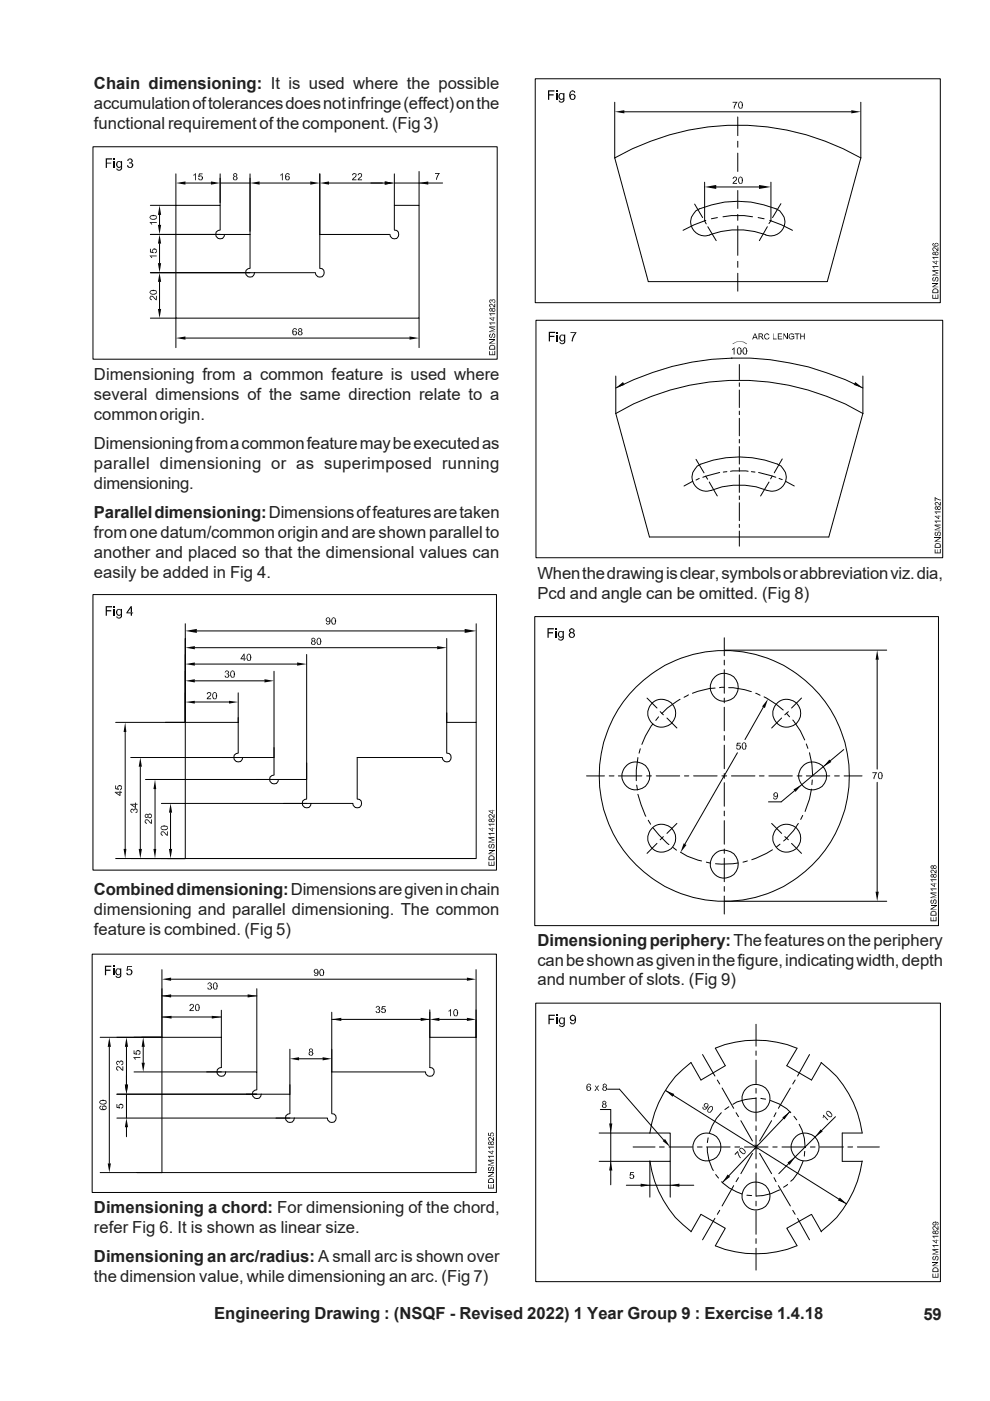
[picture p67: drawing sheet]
<svg xmlns="http://www.w3.org/2000/svg" width="210mm" height="297mm" viewBox="0 0 210 297" stroke-linecap="round" stroke-linejoin="round" font-family="sans-serif">
<defs><g id="words">
<g font-size="3.5" fill="#231f20">
<text x="19.9" y="18.9">Chain dimensioning: It is used where the possible</text>
<text x="19.9" y="23.1">accumulation of tolerances does not infringe (effect) on the</text>
<text x="19.9" y="27.3">functional requirement of the component. (Fig 3)</text>
<text x="19.9" y="80.5">Dimensioning from a common feature is used where</text>
<text x="19.9" y="84.8">several dimensions of the same direction relate to a</text>
<text x="19.9" y="89">common origin.</text>
<text x="19.9" y="95.2">Dimensioning from a common feature may be executed as</text>
<text x="19.9" y="99.5">parallel dimensioning or as superimposed running</text>
<text x="19.9" y="103.7">dimensioning.</text>
<text x="19.9" y="109.9">Parallel dimensioning:Dimensions of features are taken</text>
<text x="19.9" y="114.2">from one datum/common origin and are shown parallel to</text>
<text x="19.9" y="118.4">another and placed so that the dimensional values can</text>
<text x="19.9" y="122.6">easily be added in Fig 4.</text>
<text x="114" y="122.8">When the drawing is clear, symbols or abbreviation viz. dia,</text>
<text x="114" y="127.1">Pcd and angle can be omitted. (Fig 8)</text>
<text x="19.9" y="189.7">Combined dimensioning:Dimensions are given in chain</text>
<text x="19.9" y="193.9">dimensioning and parallel dimensioning. The common</text>
<text x="19.9" y="198.1">feature is combined. (Fig 5)</text>
<text x="114" y="200.5">Dimensioning periphery:The features on the periphery</text>
<text x="114" y="204.7">can be shown as given in the figure, indicating width, depth</text>
<text x="114" y="208.9">and number of slots. (Fig 9)</text>
<text x="19.9" y="257.2">Dimensioning a chord: For dimensioning of the chord,</text>
<text x="19.9" y="261.4">refer Fig 6. It is shown as linear size.</text>
<text x="19.9" y="267.6">Dimensioning an arc/radius: A small arc is shown over</text>
<text x="19.9" y="271.8">the dimension value, while dimensioning an arc. (Fig 7)</text>
<text x="45.4" y="279.6">Engineering Drawing : (NSQF - Revised 2022) 1 Year Group 9 : Exercise 1.4.18</text>
<text x="195.8" y="279.8">59</text>
</g>
</g></defs>
<g fill="#000">
<path d="M116.2 19.1h1.4v.3h-1.1v.6h.9v.2h-.9v1h-.3zM117.9 19.1h.2v.4h-.2zM118.5 20l.6-.1-.4 .1v.2l.1 .7 .9 .1-.5 .2-.5-.1-.3-.4zM118.6 19.9l.1-.2 .7 .1zM119.2 19.9l.5-.2v1.3h-.6l.3-.3v-.6zM120.9 19.4h.5h-.2l-.3 .4v.4h.3l-.2 .1 .1 .6 .8 .1a.69 .69 0 0 1-.8 .2 .69 .69 0 0 1-.4-.7zM121 20l.7-.1 .2 .2-1 .1zM120.9 19.4a.58 .58 0 0 1 .6-.2 .58 .58 0 0 1 .5 .5h-.3l-.1-.3zM22.4 33.6h1.4v.2h-1.1v.7h.9v.2h-.9v.9h-.3zM24.1 34.2h.3v1.4h-.3zM24.1 33.6h.3v.3h-.3zM24.7 35.7l.5 .3h-.4z"/>
<path d="M24.7 34.4l.6-.1-.3 .1-.1 .3 .1 .6 .9 .1-.4 .2-.6-.1-.3-.4zM25 34.2h.5l.1 .1h-.8zM24.8 36l.7-.1 .1-.1v-.4h.3v.4l-.3 .3-.6 .1zM25.4 34.3l.5-.1v1.2h-.6l.3-.2v-.7zM26.9 35.1l.3-.1 .1 .3 .3 .1h-.5zM27 33.9l.2-.2 .4 .1h-.3l-.1 .4-.2-.1zM27.4 34.4l.7 .2-.7 .1zM27.2 33.7a.55 .55 0 0 1 .7 0 .55 .55 0 0 1 .1 .7h-.5h.2a.31 .31 0 0 0 .2-.4 .31 .31 0 0 0-.3-.2zM27.6 34.7h.6v.5l-.1 .1a.7 .7 0 0 1-1 .1l.6-.1a.37 .37 0 0 0 .3-.3 .37 .37 0 0 0-.2-.3zM37.3 38.8l2-.3v.6zM41 37h.3l-.3 .3zM41.4 36.7l.1 1.5h-.2v-1.2h-.2z"/>
<path d="M42 37.8h.2l.1 .2 .6 .1-.6 .1zM42.3 37.3l.4-.1 .2 .2zM42.5 37.4h.4l.1 .1-.1 .6h-.4l.3-.1v-.5zM42.2 36.8h.8v.1h-.6l-.1 .4 .6 .1-.9 .1zM44.7 38.5l2 .3-2 .3zM49.5 36.8l.5-.1 .2 .2h-.6l.2 .5h.4l-.4 .1a.34 .34 0 0 0-.3 .3 .34 .34 0 0 0 .4 .3h-.4l-.1-.2v-.3l.2-.1-.1-.2zM49.9 37.5h.3a.45 .45 0 0 1-.1 .7l-.6-.1 .6-.1v-.4zM49.9 36.9h.4l-.1 .5h-.3l.2-.2zM53 38.8l2-.3v.6zM59.4 37h.4l-.4 .3zM59.9 36.7v1.5h-.1v-1.2h-.3zM60.5 36.9h.5l-.4 .3v.3h.2a.37 .37 0 0 0-.2 .4 .37 .37 0 0 0 .4 .2h.3l-.6 .1-.2-.3z"/>
<path d="M60.7 37.3l.6 .1-.7 .1zM60.6 36.9l.5-.2 .3 .2v.2h-.2l-.1-.2zM61 37.4h.3a.51 .51 0 0 1 0 .7h-.3l.2-.1v-.5zM65.8 38.5l2 .3-2 .3zM67.8 38.8l1.9-.3v.6zM74.7 36.9h.1a.42 .42 0 0 1 .7 0h-.5l-.2 .3-.1-.1zM75.2 36.9h.4v.5l-.7 .6h.7v.2h-.9v-.3l.7-.6v-.4zM75.9 36.9h.1a.42 .42 0 0 1 .7 0h-.5l-.2 .3-.2-.1zM76.3 36.9h.5v.5l-.7 .6h.7v.2h-1l.1-.3 .7-.6v-.4zM81.6 38.5l2 .3-2 .3zM88.9 38.8l1.9-.3v.6zM92.2 36.7h1l-.5 .8v.6h-.2v-.4l.5-.8h-.8z"/>
<path d="M117.9 19.7h.2v1.5h-.2zM118.5 21.3l.5 .3h-.4zM118.6 21.6l.6-.1 .2-.2v-.3h.3v.4l-.3 .3-.6 .1zM121.4 20.1l.6 .1v.5l-.1 .3h-.5l.3-.1 .1-.2v-.4zM130.3 23.7l2.1-.3v.6zM149.4 39.6l2.5-.4v.9zM155.4 37.6h.1a.42 .42 0 0 1 .7 0h-.5l-.2 .4-.2-.1zM155.8 37.6h.5v.5l-.7 .7h.7v.2h-1l.1-.4 .7-.6v-.3zM155.3 21.6h1l-.5 .8v.6h-.2v-.4l.5-.8h-.8zM156.6 21.8l.4-.1-.2 .1-.1 .7 .2 .4h.5l-.1 .1h-.5l-.2-.1zM156.6 37.7l.4-.1-.2 .1-.1 .8 .2 .3 .5 .1-.1 .1h-.5l-.2-.2zM156.7 21.7a.45 .45 0 0 1 .7 .1v1v.1h-.4l.3-.1a1 1 0 0 0-.2-1.1z"/>
<path d="M156.7 37.6a.45 .45 0 0 1 .7 .1v1v.2h-.4l.3-.2a1 1 0 0 0-.2-1.1zM160.9 39.2l2.6 .4-2.6 .5zM180.5 23.4l2 .3-2 .3zM31.7 47.1h1.5v.2h-1.1v.2zM31.9 45.7a1.23 1.23 0 0 1 1.3 0v.4l-.2-.3a1 1 0 0 0-1.1 .2v.4a.42 .42 0 0 1 0-.7zM31.7 54.2h1.5v.2h-1.1v.2zM31.8 52.7h.2v.6l.3 .1 .1-.6 .2 .9-.8-.2zM31.9 46.1l.1 .2 .7 .1 .4-.2 .1-.5v.1v.5l-.4 .3-.8-.1zM32.1 47.3l.2 .3h-.2zM32.1 54.4l.2 .3h-.2zM32.2 53l.2-.2-.1 .6zM32.5 52.7h.6l.1 .5-.2-.3h-.5l-.1 .3z"/>
<path d="M33.2 52.8v.6l-.4 .3v-.2l.3-.1zM33.8 43.5l.4 2.1h-.7zM33.5 47.7h.7l-.4 2zM33.8 49.7l.4 2h-.7zM33.5 55.8h.7l-.4 2zM33.8 57.8l.4 2h-.7zM197.7 58.9h.2v.6h.3a.49 .49 0 0 1 .5-.7l.3 .1-.1 .7-.2-.7h-.3v.6l-.4 .2-.3-.2zM197.7 57.3l1.3 .6-1.3-.4zM197.7 57.3h1.3v.1h-1.1zM197.7 58.3l1.3 .1h-1.3zM197.7 58.3l1-.4h.3l-1.1 .5zM197.7 56.4h1.3v.2h-1.1v.2z"/>
<path d="M197.7 55.4l.8 .5v-.7l.5 .3h-.4l-.1 .6zM197.7 55.4h.8v.5v-.4zM197.7 54.5h1.3v.1h-1.1v.3zM197.8 53.5l.1 .5 .3-.1v-.4h.2v.5h.4l.1-.3-.1 .4h-.4l-.1-.2a.34 .34 0 0 1-.5 .1 .34 .34 0 0 1 0-.5zM197.8 52.5l.1 .5h.2l-.2 .2a.42 .42 0 0 1-.1-.7zM197.7 51.7l.3-.2v.2h-.1v.4zM197.9 58.8l.2 .1h-.2v.3zM197.9 53.4h.3v.3l-.1-.1-.2 .1zM197.9 52.5h.4l.5 .5v-.5h.2v.7l-.4-.1-.4-.5h-.3v.2zM197.9 51.9v.2h.8l.2-.1v-.4l.1 .5-.3 .2h-.7l-.1-.1zM197.9 56.6l.3 .3-.3-.1zM197.9 54.6l.3 .4-.3-.1z"/>
<path d="M198.2 51.6l.1 .5-.2-.2zM198.3 51.5l.3-.1 .3 .4a.32 .32 0 0 0-.4-.2 .32 .32 0 0 0-.2 .3zM198.4 53.4l.2-.1 .4 .3-.1 .5v-.5l-.4-.1-.1 .2zM198.8 59.2l.1 .4-.4 .1v-.2h.3zM197.7 60h1.3v.1h-1.3zM31.8 62.8l.1 .5 .3 .2a.31 .31 0 0 1-.4 0 .31 .31 0 0 1-.1-.4zM31.9 61.6a1.23 1.23 0 0 1 1.3 0v.4l-.2-.3a1 1 0 0 0-1.1 .2v.4a.42 .42 0 0 1 0-.7zM31.9 62.7h.5l.6 .7 .1-.7h.1v.9h-.3l-.6-.7h-.3l-.1 .2zM31.9 62l.1 .2 .7 .1 .4-.2 .1-.5v.1v.5l-.4 .3-.8-.1zM33.5 65.5h.7l-.4 2zM37.3 71.7l2-.4v.7zM62.1 69.8l.4-.1-.4 .4v.2h.2a.37 .37 0 0 0-.1 .4 .37 .37 0 0 0 .3 .3h.3l-.6 .1-.2-.4z"/>
<path d="M62.2 70.2h.6l-.7 .1zM62.1 69.7l.5-.1 .3 .1v.3h-.2l-.1-.3zM62.5 70.2h.3a.51 .51 0 0 1 0 .8h-.3l.2-.2v-.4zM63.3 69.6h.4l.3 .1-.6 .1 .2 .4h.4l-.4 .1a.34 .34 0 0 0-.3 .4 .34 .34 0 0 0 .4 .3h-.4l-.1-.2v-.3l.2-.2-.2-.1zM63.7 70.3h.3a.45 .45 0 0 1-.1 .8l-.6-.1 .6-.2v-.3zM63.7 69.7l.4 .1-.1 .4h-.3l.2-.1zM86.8 71.3l2.1 .4-2.1 .3zM103.7 74.5h.2v.6h.4v-.6l.1 .6h.4v-.7h.2v.9h-1.3zM103.9 73.3v.7h.9l.1-.7 .1 .8h-1.3v-.6zM103.7 72.7l1.3 .2h-1.3zM103.7 72.7l1-.6h.3l-1 .7zM103.8 70.8l.1 .6h.3a.49 .49 0 0 1 .5-.7l.3 .2-.1 .7-.1-.7-.2-.1-.2 .6-.3 .3-.4-.3z"/>
<path d="M103.7 69.2l1.3 .7-1.3-.4zM103.7 69.2h1.3v.2h-1zM103.7 70.2l1.3 .2h-1.3zM103.7 70.2l1-.4 .3 .1-1.1 .4zM103.7 68.4h1.3v.2h-1v.2zM103.7 67.4l.9 .5v-.7l.4 .3h-.3l-.1 .5zM103.7 67.4h.9v.5v-.4zM103.7 66.4h1.3v.2h-1v.3zM103.8 65.4l.2 .5 .2-.1v-.4h.2l.1 .5h.3l.1-.2-.1 .4h-.4l-.1-.3a.34 .34 0 0 1-.5 .1 .34 .34 0 0 1 0-.5zM103.8 64.5l.1 .4 .2 .1-.1 .2a.42 .42 0 0 1-.2-.7zM103.8 63.6l.3-.1 .2 .1-.1 .3-.1-.3-.2 .1-.1 .5zM103.9 63.8l.2 .4h-.3z"/>
<path d="M104 73.2h.7l.1 .8v-.5l-.2-.2h-.5l-.2 .4zM103.9 70.7l.2 .2-.2 .1v.2zM103.9 65.3h.3v.4l-.1-.2-.2 .2zM103.9 64.4h.4l.5 .6v-.6h.2v.8l-.3-.1-.5-.5h-.3v.1zM104 68.6l.2 .3-.2-.1zM104 66.6l.2 .3h-.2zM104.3 63.6l.1 .4-.2-.1zM104.4 65.3h.3l.3 .2-.1 .5v-.4l-.3-.2-.2 .3zM104.4 63.5l.3-.1 .3 .2-.1 .6v-.5a.26 .26 0 0 0-.3-.1 .26 .26 0 0 0-.2 .2zM104.8 71.2l.1 .4-.3 .1v-.2l.2-.1zM104.9 63.8v.4h-.2zM103.7 71.9h1.3v.2h-1.3z"/>
<path d="M116.4 70.4h1.3v.2h-1.1v.6h.9v.3h-.9v.9h-.2zM118.1 70.9h.2v1.5h-.2zM118.1 70.4h.2v.3h-.2zM118.7 72.5l.5 .3h-.5zM118.7 71.2l.5-.1-.3 .1-.1 .3 .2 .6 .8 .1-.4 .2-.6-.1-.2-.4zM118.7 71.1l.2-.2 .7 .1zM118.7 72.8l.7-.1 .2-.1v-.4h.2v.4l-.2 .3-.6 .1zM119.3 71.1l.5-.2v1.3h-.6l.4-.2v-.7zM120.9 70.4h1.3l-.7 1.3v.7h-.3v-.4l.7-1.4h-1zM155.2 74h.4l-.4 .2zM155.3 74l.4-.4v1.6h-.1v-1.2zM155.3 72.9l.8-.4z"/>
<path d="M155.3 72.9l.8-.4-.7 .5zM156.3 73.9l.5-.1-.3 .1-.1 .8 .2 .3 .5 .1-.1 .1h-.5l-.2-.2zM156.4 73.8a.45 .45 0 0 1 .8 .1v1l-.1 .2h-.3l.2-.2a1 1 0 0 0-.2-1.1zM156.1 72.5l.7-.1zM156.1 72.5h.7zM156.8 72.4l.8 .1zM157.5 73.9l.4-.1-.2 .1-.1 .8 .2 .3 .5 .1-.1 .1h-.5l-.2-.2zM156.8 72.4l.9 .1zM157.6 73.8a.45 .45 0 0 1 .8 .1v1l-.1 .2h-.4l.3-.2a1 1 0 0 0-.2-1.1zM157.6 72.6l.1-.1 .6 .5zM157.7 72.5l.7 .4-.1 .1zM160 70.7h.2l-.4 .8 .5 .1h-.5l-.2 .4h-.1z"/>
<path d="M160.2 70.7l.5 1.3h-.2l-.2-.4-.5-.1h.4l-.1-.5zM160.8 70.7l.9 .1-.7 .1v.4h.7l-.7 .1v.6h-.2zM161.2 71.4l.4 .1 .3 .5h-.2zM161.3 70.9h.5v.4h-.8l.6-.1v-.3zM162.2 70.9a.51 .51 0 0 1 .8 0h-.6l-.2 .2 .1 .6 .3 .2-.5-.1-.1-.7zM162.2 71.9h.5l.4-.4-.2 .5zM162.6 70.9h.4l.1 .1-.1 .1zM163.9 70.7l.1 1.1h.7v.2h-.8zM164.9 70.7h.9v.2h-.7v.4h.7l-.7 .1v.4h.8v.2h-1zM166.1 70.7h.2l-.1 1.3zM166.3 70.7l.6 1v.3l-.7-1.1zM166.9 70.7h.1v1.3h-.1z"/>
<path d="M167.3 70.9h.1a.54 .54 0 0 1 .8 0h-.7l-.1 .6 .2 .3h.3l-.4 .1-.3-.4zM167.8 70.9h.5l.1 .1-.2 .1-.1-.2zM167.8 71.3h.6v.5l-.2 .2h-.6l-.1-.1 .7-.2v-.2h-.4zM168.5 70.7h1v.2h-.4v1.1h-.2v-1.1h-.4zM169.7 70.7h.2v.5l.5 .2h-.5v.6h-.2zM169.9 71.2h.5v-.5h.2v1.3h-.2v-.6zM197.7 62.5h.2v.7h.4v-.7l.1 .7h.4v-.8h.2v.9h-1.3zM197.8 61.4l.1-.1v.7h.9l.1-.7 .1 .9h-1.3zM197.7 60.7l1.3 .2h-1.3zM197.7 60.7l1-.6h.3l-1.1 .7zM197.9 61.3l.2-.2 .6 .1 .1 .8-.1-.6-.6-.1-.2 .2v.2zM130.6 82.3l1.5-1.3 .3 .6z"/>
<path d="M181.3 81l1.7 1.3-2-.7zM198.2 116.5h.1v.7h.5v-.7l.1 .7h.4v-.8h.2v.9h-1.3zM198.3 115.4v-.1v.7h1l.1-.7 .1 .8h-1.3zM198.2 114.7l1.3 .2h-1.3zM198.2 114.7l1-.6h.3l-1.1 .7zM198.2 112.9l.1-.1 .1 .7 .3-.1a.49 .49 0 0 1 .5-.6l.3 .1-.1 .7-.2-.8-.3 .1v.5l-.4 .3-.3-.3zM198.2 111.2l1.3 .7-1.3-.4zM198.2 111.2h1.3v.2h-1.1zM198.2 112.3l1.3 .1h-1.3zM198.2 112.3l1-.5 .3 .1-1.2 .4zM198.2 110.4h1.3v.2h-1.1v.2zM198.2 109.4l.8 .5v-.7l.5 .3h-.4l-.1 .6z"/>
<path d="M198.2 109.4h.8v.5v-.4zM198.2 108.5h1.3v.1h-1.1v.3zM198.3 107.4l.1 .5h.3v-.5h.2v.5h.4l.1-.2-.1 .4h-.4l-.1-.2a.34 .34 0 0 1-.5 .1 .34 .34 0 0 1 0-.6zM198.3 106.5v.4l.3 .1-.2 .2a.42 .42 0 0 1-.1-.7zM198.2 105.4l.7 .4 .6 .1v.2l-.6-.1-.6-.3v.6h-.1zM198.3 115.3l.3-.2 .6 .1 .1 .8-.1-.6-.6-.1-.3 .2v.2zM198.3 112.8l.3 .1h-.2l-.1 .3zM198.3 107.4h.4v.3l-.1-.2-.3 .2zM198.3 106.4h.5l.5 .6v-.6h.2v.8l-.4-.1-.4-.5h-.4v.2zM198.4 110.6l.3 .3-.3-.1zM198.4 108.6l.3 .4-.3-.1zM198.9 107.4l.2-.1 .4 .2-.1 .5v-.4l-.4-.2-.1 .3z"/>
<path d="M199.3 113.2l.1 .4-.4 .1v-.2l.3-.1zM198.2 113.9h1.3v.2h-1.3zM22.4 128.5h1.4v.3h-1.1v.6h.9v.2h-.9v1h-.3zM24.1 129.1h.2v1.5h-.2zM24.1 128.5h.2v.4h-.2zM24.7 130.6l.5 .4h-.4zM24.8 129.3h.5l-.4 .1v.8l.3 .2h.7l-.5 .2-.5-.1-.3-.5zM24.9 129.1h.6l.1 .2h-.8zM24.8 131l.7-.1 .1-.5h.3v.4l-.3 .3h-.6zM25.4 129.3l.5-.2v1.3h-.6l.3-.3v-.6zM27.7 128.5h.3l-1 1.4h1.2v.1h-.2v.6h-.3v-.6h-.9zM28 128.5v1.4h-1h.7v-1z"/>
<path d="M39.3 137.3l2-.3v.7zM39.3 133.8l2.4-.5v.9zM51.7 138.6h.2l-.7 1h.9v.2h-.2v.3h-.2v-.3h-.7zM51.9 138.6v1h-.7h.5v-.7zM52.4 138.8h.4h-.2l-.2 .3 .1 .8 .6 .1-.1 .1h-.5l-.1-.2-.1-.9zM52.5 138.7l.4-.1 .2 .2a1.17 1.17 0 0 1 0 1.2l-.3-.1a.72 .72 0 0 0 .1-1.1h-.5zM66.1 135.3l.4-.1 .3 .2-.6 .1 .2 .4h.4l-.4 .1a.34 .34 0 0 0-.3 .3 .34 .34 0 0 0 .4 .3h-.4l-.2-.1v-.4l.3-.1-.2-.2zM66.5 136h.3a.45 .45 0 0 1-.1 .7l-.6-.1 .6-.1v-.4zM66.5 135.4l.4 .1-.1 .4h-.3l.2-.2zM67.3 135.4h.3h-.1l-.2 .3 .1 .8 .6 .1-.1 .1h-.5l-.2-.1-.1-1zM67.4 135.3l.3-.1 .3 .2a1.17 1.17 0 0 1 0 1.2h-.4a.72 .72 0 0 0 .1-1.2h-.4zM69.1 132.1h.2l.2 .2h.3l-.5 .1z"/>
<path d="M69.2 131.1h.4a.34 .34 0 0 0-.4 .3 .34 .34 0 0 0 .4 .3h-.4zM69.2 131a.6 .6 0 0 1 .9 .4l-.1 .8-.2 .1h-.3l.3-.2v-.9l-.1-.1zM69.2 131.7h.7l-.2 .2h-.4zM70.4 131.1h.4h-.2l-.2 .3 .1 .8 .6 .1-.1 .1h-.5l-.2-.2-.1-.9zM70.5 131l.3-.1 .3 .2a1.17 1.17 0 0 1 0 1.2l-.3-.1a.72 .72 0 0 0 0-1.1h-.4zM92.7 137l2 .3-2 .4zM98.5 133.3l2.5 .5-2.5 .4zM116.1 133.2h1.3v.2h-1.1v.6h1v.3h-1v.9h-.2zM117.8 133.8h.2v1.4h-.2zM117.8 133.2h.2v.3h-.2zM118.4 135.3l.5 .3h-.5zM118.4 134h.6h-.4l-.1 .3 .2 .7 .8 .1-.4 .1-.6-.1-.2-.4z"/>
<path d="M118.6 133.8h.5l.2 .2h-.9zM118.4 135.6h.7l.2-.2v-.3h.2v.4l-.2 .2-.6 .1zM119 134l.5-.2v1.3h-.5l.3-.3v-.7zM120.9 133.3l.4-.1 .4 .2h-.6l-.2 .2 .2 .4h.6l-.2 .1 .2 .1h-.6a.43 .43 0 0 0-.3 .5 .43 .43 0 0 0 .4 .4h-.5a.6 .6 0 0 1 .3-1l-.4-.2zM121.2 134.2h.5a.66 .66 0 0 1-.1 .9 .66 .66 0 0 1-.9 0l.9-.1 .1-.5zM121.2 133.4h.5v.6h-.5l.4-.1v-.3zM186 137.8l.3 2.1h-.7zM26.5 153.2l.3 2h-.6zM39.3 140.8l2-.3v.6zM39.3 144.4l2-.4v.7zM39.3 148.8l2-.2v.6zM44 146.8l.5-.1 .2 .2h-.5l-.2 .3-.2-.1z"/>
<path d="M44.3 146.9h.5v.5l-.7 .7h.7v.1h-1l.1-.3 .7-.6v-.3zM45.2 146.9h.3h-.1l-.2 .3 .1 .8 .6 .2h-.1h-.5l-.2-.1-.1-1zM45.4 146.7l.5 .2a1.17 1.17 0 0 1 0 1.3l-.4-.1a.72 .72 0 0 0 .1-1.2h-.4zM47.6 143.3l.5 .3h-.4zM47.7 142.3h.4l-.5 .3zM48.1 142.8l.4 .1-.5 .1zM47.8 142.2h.4l.4 .2-.1 .4h-.4a.28 .28 0 0 0 .2-.2 .28 .28 0 0 0-.1-.3zM48.1 142.9h.4a.45 .45 0 0 1-.1 .8l-.7-.1 .7-.2v-.3zM48.6 148.6l1.9 .2-1.9 .4zM49 142.3h.3h-.1l-.2 .4 .1 .7 .6 .2-.1 .1h-.5l-.2-.2-.1-.9zM49.1 142.2h.3l.3 .1a1.17 1.17 0 0 1 0 1.3l-.4-.1a.72 .72 0 0 0 .1-1.2h-.4zM56.1 144l2 .4-2 .3z"/>
<path d="M63 140.5l2 .3-2 .3zM156.1 158.5h.2v.3h.6l-.6 .1zM156.3 158l.5-.1 .1 .2zM156.6 158.1h.3l.2 .1-.2 .6h-.3l.3-.1v-.5zM156.3 157.5h.7v.2h-.6l-.1 .3 .6 .1-.8 .1zM157.4 157.6h.4l-.3 .1-.1 .2 .1 .8 .6 .1-.1 .1h-.5l-.1-.1-.1-1zM157.6 157.4l.5 .2a1.16 1.16 0 0 1 0 1.2h-.3l.2-.1a1 1 0 0 0-.1-1.1h-.5zM162.8 148.2l-.6 1.9-.6-.3zM24.3 167.9l1.1 .7v-1h.1v.3h.4v.2h-.4v.6h-.1l-1.1-.6zM24.3 167.9h1.1v.7v-.5h-.7zM24.4 166.5h.2v.6l.3 .1 .1-.6 .2 .9-.8-.2zM25 166.6l-.1 .6v-.4z"/>
<path d="M25.2 166.4l.5 .1 .1 .5-.2-.3h-.5l-.1 .3v-.4zM25.8 166.6l.1 .6-.5 .3 .1-.3h.2zM26.2 180h.6l-.3 2zM27.9 171.4l.4 .1v.5a.28 .28 0 0 0-.2-.3 .28 .28 0 0 0-.3 .1v.4a.45 .45 0 0 1 .1-.8zM27.6 170.4l1.1 .7v-.9h.1v.2h.4v.2h-.4v.7h-.1l-1.1-.7zM27.6 170.4h1.1v.7v-.5h-.7zM27.8 171.9l.3 .5-.3-.1zM28.4 171.5l.1 .5h-.2zM28.5 171.4h.3l.4 .2-.1 .7-.2-.7h-.3l-.2 .3zM29.1 171.9v.4l-.4 .1zM29.4 180h.7l-.4 2zM29.7 160.6l.4 2h-.7z"/>
<path d="M30.8 173.8v.5l.4 .2a.31 .31 0 0 1-.4 0 .31 .31 0 0 1-.1-.3zM30.8 172.6l.1 .6 .5-.1v-.5v.5a.34 .34 0 0 0 .4 .2 .34 .34 0 0 0 .3-.3v.3l-.2 .2h-.3l-.2-.3-.1 .2-.5-.1a.42 .42 0 0 1 0-.7zM30.8 173.7h.6l.5 .7 .1-.7h.2v1l-.3-.1-.6-.7h-.4l-.1 .3zM30.9 172.5l.5 .1v.4l-.2-.3-.4 .3zM31.5 172.5h.4l.3 .2-.1 .6-.2-.6h-.3l-.2 .3zM32.5 180h.6l-.2 2zM32.9 165.3l.2 2h-.6zM34.1 176.4l.1 .5 .4 .1a.31 .31 0 0 1-.4 .1 .31 .31 0 0 1-.1-.4zM34.3 175.1h1l.2 .1-.1 .3a.72 .72 0 0 0-1.2-.1v.4a.45 .45 0 0 1 .1-.7zM34.2 176.3h.5l.6 .6 .1-.6h.2v.9l-.4-.1-.6-.7h-.3l-.1 .3zM34.2 175.5l.1 .3h.8l.3-.1 .1-.5 .1 .6-.5 .2h-.6l-.3-.2zM35.8 180h.7l-.3 2z"/>
<path d="M36.2 170.3l.3 2h-.7zM103.7 179.1v.6h.4a.49 .49 0 0 1 .5-.7l.2 .1v.7l-.1-.7h-.3l-.1 .6-.4 .2-.3-.2zM103.6 177.5l1.2 .6-1.2-.4zM103.6 177.5h1.2v.1h-1zM103.6 178.5l1.2 .1h-1.2zM103.6 178.5l1-.5 .2 .1-1.1 .5zM103.6 176.6h1.2v.2h-1v.2zM103.6 175.6l.8 .5v-.7l.4 .3h-.3l-.1 .6zM103.6 175.6h.8v.5v-.4zM103.6 174.7h1.2v.1h-1v.3zM103.7 173.6l.1 .6 .3-.1v-.5h.2v.6h.4l.1-.3-.1 .4h-.4l-.1-.2a.34 .34 0 0 1-.5 .1 .34 .34 0 0 1 0-.6zM103.7 172.7v.4l.3 .1-.2 .2a.42 .42 0 0 1-.1-.7z"/>
<path d="M103.6 171.9l.8 .5v-.7l.4 .3h-.3l-.1 .5zM103.6 171.9h.8v.5v-.4zM103.7 179l.3 .1h-.2l-.1 .3zM103.7 173.6h.4v.3l-.1-.2-.3 .2zM103.7 172.6h.5l.5 .6v-.6h.1v.8l-.3-.1-.4-.5h-.4v.2zM103.8 176.8l.3 .3-.3-.1zM103.8 174.8l.3 .4-.3-.1zM104.3 173.6l.2-.1 .3 .2v.5v-.4l-.4-.2-.1 .3zM104.7 179.4l.1 .4-.4 .1v-.2h.3zM145 178.8l.5 .4-1.2 1.6zM163.9 169.1h.2l.1 .2 .4 .1-.4 .1-.3-.2zM164.2 168.1h.3l-.3 .2v.1v.3l.3 .1h-.5l-.1-.4z"/>
<path d="M164.3 168a.71 .71 0 0 1 .6 .4 .71 .71 0 0 1-.1 .8l-.1 .2-.3-.1 .3-.2-.1-.3a.37 .37 0 0 0 .2-.3 .37 .37 0 0 0-.3-.4h-.3zM164 168.8l.7 .1-.4 .1zM168.3 167.4l1.6-1-1.2 1.5zM175.8 161l.5 .5-1.7 1.1zM185 163.7h1l-.5 .9-.1 .6h-.2v-.4l.5-.9h-.7zM186.3 163.8h.4l-.3 .1-.1 .3 .1 .7 .6 .2-.1 .1h-.5l-.2-.2-.1-.9zM186.5 163.7l.5 .1a1.16 1.16 0 0 1 0 1.3h-.3l.2-.2a1 1 0 0 0-.2-1.1h-.4zM103.6 182.7h.1v.7h.5v-.7l.1 .7h.4v-.8h.1v1h-1.2zM103.7 181.5v.7h1l.1-.7v.9h-1.2v-.6zM103.6 180.9l1.2 .2h-1.2zM103.6 180.9l1-.6h.2l-1 .7zM103.8 181.4h.8l.1 .8v-.5l-.3-.2-.6 .1-.1 .3z"/>
<path d="M103.6 180.2h1.2v.1h-1.2zM185.6 189.1h.7l-.3 2zM197.3 194.5h.2v.7h.4v-.7l.1 .7h.4v-.8h.2v.9h-1.3zM197.5 193.3v.7h.9l.1-.7 .1 .8h-1.3v-.6zM197.3 192.7l1.3 .2h-1.3zM197.3 192.7l1-.6h.3l-1.1 .7zM197.4 190.8l.1 .6h.3a.49 .49 0 0 1 .5-.6l.3 .1-.1 .7-.1-.7-.3-.1-.1 .6-.4 .3-.3-.3zM197.3 189.2l1.3 .7-1.3-.4zM197.3 189.2h1.3v.2h-1.1zM197.3 190.2l1.3 .2h-1.3zM197.3 190.2l1-.4 .3 .1-1.1 .4zM197.3 188.4h1.3v.1h-1.1v.3z"/>
<path d="M197.3 187.4l.8 .5v-.7l.5 .2h-.4l-.1 .6zM197.3 187.4h.8v.5v-.5zM197.3 186.4h1.3v.2h-1.1v.3zM197.4 185.4l.1 .5 .3-.1v-.4h.2l.1 .5h.3l.1-.2-.1 .4h-.4l-.1-.3a.34 .34 0 0 1-.5 .1 .34 .34 0 0 1 0-.5zM197.4 184.5l.1 .4 .2 .1-.2 .2a.42 .42 0 0 1-.1-.7zM197.4 183.6l.1 .5 .3-.1v-.4h.2l.1 .5h.3l.1-.3-.1 .4h-.4l-.1-.2a.34 .34 0 0 1-.5 .1 .34 .34 0 0 1 0-.5zM197.5 193.2h.8l.1 .8v-.5l-.3-.2h-.4l-.2 .2v.2zM197.5 190.8l.2 .1h-.2v.3zM197.5 185.3h.3v.4l-.1-.2-.2 .2zM197.5 184.4h.4l.5 .6v-.6h.2v.8l-.4-.1-.4-.5h-.3v.1zM197.5 183.5h.3v.3l-.1-.2-.2 .2zM197.5 188.5l.3 .4-.3-.1z"/>
<path d="M197.5 186.6l.3 .3h-.3zM198 185.3l.2-.1 .4 .3-.1 .5v-.4l-.4-.2-.1 .3zM198 183.5l.2-.1 .4 .2-.1 .5v-.4l-.4-.1-.1 .2zM198.4 191.2l.1 .4-.4 .1v-.2l.3-.1zM197.3 191.9h1.3v.2h-1.3zM22.2 204.7h1.4v.3h-1.1v.6h.9v.2h-.9v1h-.3zM23.9 205.3h.3v1.5h-.3zM23.9 204.7h.3v.4h-.3zM24.5 206.9l.5 .3h-.4zM24.5 205.6l.6-.1-.3 .1-.1 .2 .2 .7 .8 .1-.4 .2-.6-.1-.3-.4zM24.6 205.5l.2-.2 .7 .1zM24.6 207.2l.7-.1 .2-.2v-.3h.2v.4l-.2 .3-.6 .1z"/>
<path d="M25.2 205.5l.5-.2v1.3h-.6l.4-.3v-.6zM26.7 206.3h.4l.1 .3h.7a.74 .74 0 0 1-1.2-.3zM27.1 205.6a.51 .51 0 0 1 .7 0zM27.4 205.7h.6l.1 .6-.2 .3h-.5l.4-.3-.1-.5zM27 204.8h1v.2h-.9v.6h.8l-1.1 .2zM34.3 207.6l2-.3v.6zM34.3 211.2l2-.4v.7zM34.3 215.6l2.1-.2v.6zM40.3 213l.2-.2 .5 .1-.5 .1-.2 .3h-.1zM40.7 213h.4v.5l-.7 .7h.7v.2h-.9l.1-.4 .6-.6v-.3zM41.4 213.1l.5-.1-.3 .1-.1 .8 .2 .3 .5 .1-.1 .1h-.5l-.2-.2zM41.5 213a.45 .45 0 0 1 .8 .1v1l-.1 .2h-.3l.2-.2a1 1 0 0 0-.2-1.1z"/>
<path d="M44 209.4l.5 .3h-.4zM44.1 208.5h.4l-.5 .2zM44.4 209h.4l-.5 .1zM44.1 208.4l.5-.1 .3 .2-.1 .5h-.4a.28 .28 0 0 0 .3-.2 .28 .28 0 0 0-.1-.3zM44.5 209h.3a.45 .45 0 0 1-.1 .8l-.6-.1 .6-.1v-.4zM44.9 215.4l2 .2-2 .4zM45.2 208.5h.5h-.3l-.1 .8 .2 .3 .5 .1-.1 .1h-.5l-.2-.2zM45.3 208.5a.45 .45 0 0 1 .8 0v1.1l-.1 .1h-.3l.2-.1a1 1 0 0 0-.2-1.1zM52.5 210.8l2 .4-2 .3zM66.5 206.6h.3l.2 .3h.3h-.5zM66.6 205.6h.4a.34 .34 0 0 0-.3 .3 .34 .34 0 0 0 .3 .4h-.4zM66.7 205.5a.61 .61 0 0 1 .9 .4l-.1 .8-.2 .2h-.3l.3-.3v-.8l-.1-.2z"/>
<path d="M66.7 206.3h.6l-.5 .1zM67.8 205.7l.4-.1-.2 .1-.1 .7 .2 .4 .5 .1h-.1h-.5l-.2-.1zM67.9 205.6a.45 .45 0 0 1 .8 .1v1l-.1 .2h-.4l.3-.2a1 1 0 0 0-.2-1.1zM70.3 216.1l2.1-.3v.7zM79.6 214.4l.5 .3h-.4zM79.7 213.4h.4l-.5 .3zM80.1 213.9l.4 .1-.5 .1zM79.8 213.3h.4l.4 .2-.1 .4h-.4a.28 .28 0 0 0 .2-.2 .28 .28 0 0 0-.1-.3zM80.1 214h.4a.45 .45 0 0 1-.1 .8l-.7-.1 .7-.2v-.3zM80.8 214.4h.3v.2l.6 .1-.6 .1zM81.1 213.9l.4-.1 .2 .1zM81.3 213.9h.4l.1 .2-.1 .6h-.4l.3-.2v-.5z"/>
<path d="M81 213.3h.8v.2h-.6l-.1 .4h.6l-.9 .2zM89.2 215.8l1.9 .3-1.9 .4zM91.1 216.1l2.1-.3v.7zM95.1 214.3h.3l-.3 .2zM95.3 214.2l.3-.3v1.6h-.2v-1.2h-.2zM96.2 214.2l.4-.1-.2 .1-.1 .7 .2 .4 .5 .1-.1 .1h-.5l-.2-.2zM96.3 214.1a.45 .45 0 0 1 .7 .1v1v.2h-.4l.3-.2a1 1 0 0 0-.2-1.1zM99 207.3l1.9 .3-1.9 .3zM99 215.8l1.9 .3-1.9 .4zM116.3 215.1h1.3v.3h-1.1v.6h1v.2h-1v1h-.2zM118 215.7h.2v1.5h-.2zM118 215.1h.2v.4h-.2z"/>
<path d="M118.6 217.2l.5 .4h-.4zM118.6 216l.6-.1-.4 .1-.1 .2 .2 .7 .9 .1-.5 .2-.6-.1-.2-.4zM118.7 215.8l.6-.1 .2 .2h-.8zM118.7 217.6l.6-.1 .2-.2v-.3h.3v.4l-.3 .3-.6 .1zM119.3 215.9l.5-.2v1.3h-.6l.3-.3v-.6zM120.9 215.5l.6-.1a.42 .42 0 0 0-.5 .4 .42 .42 0 0 0 .5 .4l-.6 .1-.1-.4zM120.9 216.7h.2l.1 .3h.7l-.2 .2a.67 .67 0 0 1-.8-.5zM120.9 215.4a.67 .67 0 0 1 .8-.2 .67 .67 0 0 1 .4 .5l-.1 1.1-.1 .2h-.5l.3-.1 .2-.3v-.4h-.2a.53 .53 0 0 0-.1-.8zM120.9 216.3l1-.1-.4 .3zM21.1 234.5l.4-.1v.2l-.3 .1v.5l-.1-.3zM21.2 233.3a1.16 1.16 0 0 1 1.3 0v.4l-.2-.3a1 1 0 0 0-1.1 .2v.4a.42 .42 0 0 1 0-.7zM21.2 234.9l.4 .3h.2v-.2a.37 .37 0 0 0 .4 .2 .37 .37 0 0 0 .3-.3v-.4l.1 .6-.4 .3h-.4l-.5-.1z"/>
<path d="M21.2 233.7l.1 .2 .8 .1 .3-.2 .1-.5 .1 .6-.4 .3h-.7l-.3-.2zM21.7 234.5l.1 .7-.1-.1zM21.7 234.5a.51 .51 0 0 1 .8 0v.4l-.2-.3h-.4l-.2 .3zM23.2 219.9l.3 2.1h-.7zM24.7 226.2l.1 .5 .3 .1a.31 .31 0 0 1-.4 .1 .31 .31 0 0 1-.1-.4zM24.8 225h.5v.4a.28 .28 0 0 0-.2-.3 .28 .28 0 0 0-.3 .1v.5a.42 .42 0 0 1 0-.7zM24.7 234.1h.2v.6l.3 .1 .1-.6 .2 .8-.8-.1zM24.8 226.1h.5l.6 .7 .1-.7h.1v.9l-.3-.1-.6-.6h-.3l-.1 .2zM24.8 225.3l.2 .5-.2-.1zM25.3 234.2l-.1 .6-.1-.4zM25.3 234.2l.2-.2h.3l.3 .2v.3l-.2-.2h-.5l-.1 .2zM25.3 225.1l.1-.1 .1 .5-.2-.1z"/>
<path d="M25.4 225a.45 .45 0 0 1 .7 .1v.6l-.1-.5-.5-.1-.1 .2zM26.1 234.2v.6l-.4 .2v-.1l.3-.1zM25.7 225.7l.3-.1 .1-.3v.4l-.4 .1zM26.5 230h.7l-.4 2zM26.8 237.1l.4 1.9h-.7zM26.8 219.9l.4 2.1h-.7zM28.2 224.1h1.6v.2h-1.2v.3zM28.3 222.7h.2v.6l.3 .1 .1-.6 .2 .8-.8-.1zM28.6 224.3l.2 .4h-.2zM28.9 222.8l-.1 .6v-.4zM28.9 222.8l.2-.2h.3l.3 .2v.3l-.2-.2h-.5l-.1 .2zM29.7 222.8l.1 .6-.5 .2v-.1l.3-.1z"/>
<path d="M30.4 219.9l.3 2.1h-.7zM30 225.3h.7l-.3 2zM61.5 224.5l1.9-.4v.7zM65.5 222.5h.1a.42 .42 0 0 1 .7 0h-.6l.2 .5h.4h-.4a.34 .34 0 0 0-.3 .4 .34 .34 0 0 0 .3 .3h-.3l-.2-.1v-.4l.3-.2-.2-.1zM65.9 223h.4a.45 .45 0 0 1-.1 .8l-.6-.1 .6-.1v-.4zM65.9 222.5h.5l-.1 .5h-.4l.3-.2zM68.4 224.1l1.9 .4-1.9 .3zM124.4 230l.4-.1-.3 .4v.2h.2a.37 .37 0 0 0-.2 .4 .37 .37 0 0 0 .3 .3h.4l-.6 .1-.3-.4zM124.5 230.4h.7zM124.6 229.8h.6l.1 .4h-.2l-.1-.3h-.5zM124.8 230.4h.4a.51 .51 0 0 1 0 .8h-.4l.3-.2v-.4zM126.1 230.2h.2l.7 1.1h-.1z"/>
<path d="M126.4 230.7l.1 .1-.2 .5h-.3zM126.8 230.2h.2l-.4 .5-.1-.2zM127.8 233.5l.4-.1 .3 .2h-.6l.2 .5h.4h-.4a.34 .34 0 0 0-.3 .4 .34 .34 0 0 0 .3 .3h-.3l-.2-.1v-.4l.3-.2-.2-.1zM127.9 229.8h.4l.3 .1-.6 .1 .1 .4h.5l-.5 .1a.34 .34 0 0 0-.2 .4 .34 .34 0 0 0 .3 .3h-.3l-.2-.2v-.3l.3-.2-.2-.2zM128.1 234.1h.4a.45 .45 0 0 1-.1 .8l-.6-.1 .6-.1v-.4zM128.1 233.6h.5l-.1 .5h-.4l.3-.2zM128.2 230.5h.4a.45 .45 0 0 1-.1 .8l-.6-.1 .6-.2v-.3zM128.2 229.9l.4 .1v.4h-.4l.3-.1zM129.2 238.2h.6l-.3 2zM141.1 231.2l1.8 .7-.3 .6zM149 234.7l.5 .6-.5-.2zM149.4 234l.2-.1 .3 .2h-.4a.34 .34 0 0 0 0 .6l-.3-.2z"/>
<path d="M149.2 234.5l.6 .3h-.3zM149.6 233.9l.5 .1a.55 .55 0 0 1 0 .8l-.5 .4-.4-.1h.4l.2-.3-.1-.1h.2a.34 .34 0 0 0 0-.6zM150.3 234.7l.3-.2 .3 .2h-.3l-.3 .3-.2 .7 .5 .2h-.4a.64 .64 0 0 1 .1-1.1zM150.6 234.5l.6 .2v.5l-.6 .7-.4-.2h.4l.4-.5v-.5zM165.9 236.9l1.6-1.2-1.2 1.7zM174.4 236.8l.3-.1-.2 .4zM174 239.5l.4 .4-1.6 1.2zM174.5 236.4l.1-.1 1 1.1-.2 .1-.7-.8-.3 .1zM175.1 236l.3-.3-.1 .3 .2 .4 .5 .4 .5-.4-.2 .4a1.04 1.04 0 0 1-1.1-.8zM175.2 235.7a.64 .64 0 0 1 .6-.1 .64 .64 0 0 1 .5 .5l.2 .3-.3 .3 .1-.4a.95 .95 0 0 0-.9-.6l-.3 .3zM22.8 246.7h.7l-.3 1.9zM103.5 251.1h.1v.7h.5v-.7v.7h.5v-.7h.1v.9h-1.2z"/>
<path d="M103.6 250v.6h1l.1-.6v.8h-1.2zM103.5 249.4l1.2 .1h-1.2zM103.5 249.4l1-.6h.2l-1 .7zM103.6 247.5v.6h.4a.49 .49 0 0 1 .5-.7l.2 .2v.7l-.1-.7-.3-.1-.2 .6-.3 .3-.3-.3zM103.5 245.9l1.2 .7-1.2-.4zM103.5 245.9h1.2v.2h-1zM103.5 246.9l1.2 .2h-1.2zM103.5 246.9l1-.4 .2 .1-1.1 .4zM103.5 245.1h1.2v.1h-1v.3zM103.5 244.1l.8 .5v-.7l.4 .2h-.3l-.1 .6zM103.5 244.1h.8v.5v-.5zM103.5 243.1h1.2v.2h-1v.2z"/>
<path d="M103.6 242.1l.1 .5 .3-.1v-.4h.1v.4l.5 .1 .1-.2v.3l-.6 .1v-.3a.34 .34 0 0 1-.5 .1 .34 .34 0 0 1 0-.5zM103.6 241.2v.4l.3 .1-.2 .2a.42 .42 0 0 1-.1-.7zM103.5 240.2h.1v.5l.4 .1 .1-.5v.6l-.6-.1zM103.6 250l.3-.2 .6 .1 .1 .7-.1-.6h-.6l-.3 .1v.3zM103.6 247.4l.3 .2-.3 .1v.2zM103.6 242h.4v.4l-.1-.2-.3 .2zM103.6 241.1h.5l.5 .6v-.6h.1v.8l-.3-.1-.4-.5h-.4v.1zM103.7 245.2l.3 .4-.3-.1zM103.7 243.3l.3 .3-.3-.1zM103.9 240.3h.1v.5zM104.1 240.2l.3-.1 .3 .3a.32 .32 0 0 0-.4-.1 .32 .32 0 0 0-.2 .2zM104.1 242l.3-.1 .3 .3v.5v-.4l-.4-.2-.2 .3z"/>
<path d="M104.6 247.9l.1 .4-.4 .1v-.2l.3-.1zM104.7 240.3v.5l-.3 .1v-.1l.3-.1zM103.5 248.6h1.2v.2h-1.2zM129.5 246.2l.3 2h-.6zM133.5 249.5l.2 .1v.2l.6 .1h-.6zM133.7 249l.4-.1 .2 .2zM134 249.1h.3l.2 .2-.2 .6h-.3l.2-.2v-.5zM133.6 248.5h.8v.2h-.6l-.1 .3 .6 .1-.8 .2zM135.8 251l2 .3-2 .3zM140.5 241.9l.5-.4 1.1 1.7zM142.1 251.3l1.9-.3v.6zM154.3 249l.5 .5-1.6 1.2z"/>
<path d="M155.7 244.7l.7-.7 .3 .9 .4 .6h-.2l-.3-.4-.2-.8-.5 .6zM156.9 243.6v.3l.5 .5 .4 .1 .3-.3-.1 .3-.2 .2-.5-.1-.6-.7zM156.7 243.6l.3-.2h.5l.6 .7-.3 .3a.64 .64 0 0 0-.5-.8l-.2-.1-.4 .4zM167 246.5l1.6-1.2-1.2 1.7zM178.1 253.9l1.4 1.4-1.9-.8zM197.8 259.2a.83 .83 0 0 1 1 0l.1 .3-.1-.3h-.3h-.1v.1l-.3-.1h-.1l-.1 .5-.2-.1zM197.9 259.4l.1 .3h.3l.1-.3 .1 .3-.5 .1zM198.4 259.2l.1 .1v.4zM198.9 259.2l.1 .5-.3 .1-.1-.1 .3-.1zM197.7 270h.2v.7h.4v-.7l.1 .7h.4v-.7h.2v.9h-1.3zM197.8 269l.1-.1v.6h.9l.1-.6 .1 .8h-1.3zM197.7 268.3l1.3 .1h-1.3z"/>
<path d="M197.7 268.3l1-.6h.3l-1 .7zM197.8 266.4l.1 .6h.3a.49 .49 0 0 1 .5-.7l.3 .2-.1 .7-.1-.7-.3-.1-.1 .6-.4 .3-.3-.3zM197.7 264.8l1.3 .7-1.3-.4zM197.7 264.8h1.3v.2h-1zM197.7 265.8l1.3 .2h-1.3zM197.7 265.8l1-.4 .3 .1-1.1 .4zM197.7 264h1.3v.1h-1v.3zM197.7 263l.8 .5v-.7l.5 .2h-.4l-.1 .6zM197.7 263h.8v.5v-.5zM197.7 262h1.3v.2h-1v.2zM197.8 261l.2 .5 .2-.1v-.4h.2l.1 .5h.3l.1-.2-.1 .4h-.4l-.1-.3a.34 .34 0 0 1-.5 .1 .34 .34 0 0 1 0-.5zM197.8 260.1l.1 .4 .2 .1-.1 .2a.42 .42 0 0 1-.2-.7z"/>
<path d="M198 268.8h.7l.1 .7v-.5l-.3-.1h-.4l-.2 .1v.3zM197.9 266.3l.2 .2h-.1l-.1 .3zM197.9 260.9h.3v.4l-.1-.2-.2 .2zM197.9 260h.4l.5 .6v-.6h.2v.8l-.4-.1-.4-.5h-.3v.1zM198 264.1l.2 .4-.2-.1zM198 262.2l.2 .3-.2-.1zM198.4 260.9l.2-.1 .4 .3-.1 .5v-.4l-.4-.2-.1 .3zM198.8 266.8l.1 .4-.4 .1v-.2l.3-.1zM197.7 267.5h1.3v.2h-1.3z"/>
</g>
<g fill="none" stroke="#000" stroke-width=".21">
<path d="M113.5 16.7h85.9v47.5h-85.9zM19.7 31.1h85.7v45.1h-85.7zM37.3 36.9v6.6h-5.4M39.3 38.8h5.4M46.7 36.9v6.6M46.7 38.8h6.3M53 36.9v19.9M55 38.8h10.8M67.8 36.9v19.9M69.7 38.8h11.9M83.6 36.9v6.6M88.9 36.4v7.1"/>
<path d="M93.8 38.8h-10.2M130.3 33.5l7.2 26.2h37.9l7.1-26.2M130.3 21.7v11.8M130.3 33.5a52.4 52.4 0 0 1 52.2 0M132.4 23.7h48.1M149.4 38.6v8.2l.3 .7M151.9 39.6h9M156.4 24.8v4M156.4 29.9v1.3M156.4 32.5v3.9M163.5 38.6v8.2l-.5 .6M182.5 21.7v11.8"/>
<path d="M31.9 49.7h21.1M33.8 51.7v4.1M33.8 45.6v2.1M33.8 59.8v5.7M46.7 48.7v-5.2h-9.4v24h51.6v-24h-5.3v5.2M46.7 48.8l-.4 .1-.5 .3v.9l.5 .5h.9l.3-.5 .1-.4M53 56.9l-.4 .1-.4 .3v.9l.4 .5h.9l.4-.5v-.4M66.8 57.8h-34.9M67.8 56.9a.94 .94 0 0 1 .9 1.1 .94 .94 0 0 1-1.3 .7l-.4-.5-.1-.4M67.8 49.7h14.8M83.6 48.8a.94 .94 0 0 1 .9 1.1 .94 .94 0 0 1-1.3 .7l-.4-.5-.1-.4M147.3 43.3l1.7 2.8"/>
<path d="M149.6 46.7l-2.4 1-2.4 1.1M150.1 48.1l1.8 2.9M150.5 49.8a17.2 17.2 0 0 1 11.9 0M150.5 49.8a2.99 2.99 0 0 1-3.8-1.7 2.99 2.99 0 0 1 1.6-3.8 21 21 0 0 1 17 .4 3 3 0 0 1 .7 3.8 3 3 0 0 1-3.6 1.3M152.1 46.1l-1.3 .3M153.3 46l1.8-.3h2.7l1.8 .3M156.4 40.4v3.8M156.4 45.5v1.2M156.4 47.9v6.2M156.4 55.4v1.3M156.4 57.9v3.8M160.7 46.1l1.3 .3"/>
<path d="M162.7 48.1l-1.7 2.9M163.2 46.7l2.5 1 2.3 1.1M165.6 43.2l-1.8 2.9M31.9 67.5h5.4v6.2M39.3 71.7h47.5M88.9 67.5v6.2M113.6 67.9h86.3v50.4h-86.3zM130.6 79.7v8M155.1 75.9a58.4 58.4 0 0 1 27.9 6.4M155.2 75.9a56.4 56.4 0 0 0-24.6 6.4M156.8 77.3v3.2M183 79.7v8"/>
<path d="M130.6 87.7l7.1 26.2h38l7.3-26.2M130.6 87.7a52.2 52.2 0 0 1 52.4 0M147.6 97.4l1.7 2.9M147.8 98.8a21.3 21.3 0 0 1 17.8 0 3 3 0 0 1 .7 3.9 3 3 0 0 1-3.7 1.3 15.8 15.8 0 0 0-11.8 0 3 3 0 0 1-3.7-1.3 3 3 0 0 1 .7-3.9zM154.9 99.9h3.7M156.8 81.2v.7M156.8 82.7v3.7M156.8 87.2v.7M156.8 88.7v3.7M156.8 93.2v.7M156.8 94.7v3.7M156.8 99.2v.7"/>
<path d="M165.9 97.3l-1.7 3M146.9 102l-1.9 1M148.3 101.4l-.7 .4M149.6 100.9l.4 .7M150.4 102.2l1.7 3M152.6 100.2l-3.6 1M154.1 100l-.7 .1M156.8 100.7v3.7M156.8 105.2v.7M156.8 106.6v3.8M156.8 111.2v.6M156.8 112.6v3.2"/>
<path d="M159.3 100l.8 .1M160.8 100.2l3.7 1M163 102.2l-1.7 3M163.7 100.9l-.3 .6M165.2 101.4l.7 .3M166.5 102l1.9 1M19.7 126.1h85.6v58.4h-85.6zM39.3 138.8v43.2h61.7v-28.8h-6.3M39.3 132.2v21v-17.8M41.3 137.3h51.4M41.7 133.8h56.8M65 138.8v26.5"/>
<path d="M94.7 135.4v24.2M101 132.2v21M113.4 130.7h85.6v65.6h-85.6zM153.6 137.8h34.4M153.6 135.2v3.8M153.6 140v1M186 139.9v23.2M24.5 153.2h26M26.5 155.2v24.8M41.3 140.8h21.7M41.3 144.4h14.8M41.3 148.8h7.3"/>
<path d="M50.5 146.9v12.7M50.5 159.7l-.4 .1-.4 .3v.9l.4 .5h.9l.3-.5 .1-.4M58.1 142.3v18.3M94.7 159.7a.94 .94 0 0 1 .9 1.1 .94 .94 0 0 1-1.3 .7l-.4-.5-.1-.4M135.8 158.8l-.3 .9M137.2 148l2.1 2.1M138.5 153.5l-1.7 2.5-.7 1.8M139.6 152l-.6 .7M140 150.9l.6 .7M141.4 152.2l2.1 2.2M144.2 148.3l-2.7 1.8-1.2 1.2M146 147.3l-1 .5"/>
<path d="M151.6 145.9l-1.2 .1-3.6 1M153.6 145.7l-1.1 .1M153.6 142v5M153.6 148v1M153.6 149.9v5M153.6 156v1M153.6 158v5M154.5 145.8h.9l2.5 .4 1.4 .4M156.3 159.6l-11.1 19.4M160.2 147l1 .4M161.8 149.9l-3.8 6.9M162 147.7l2.6 1.7 1.5 1.1"/>
<path d="M165.7 152.2l-2.1 2.2M166.7 151.2l.7 .8M167.2 150.9l-.8 .7M168.1 152.7l1.6 2.2 .9 2M169.9 148l-2.1 2.1M171 157.7l.3 1M171.6 159.6l.5 2.4 .2 2.5M178.9 158.9l-13.3 11.1h-2.7M27.7 160.6h30.4v3.6M29.7 162.6v17.4M30.8 165.3h34.2v4M32.9 167.3v12.7"/>
<path d="M36.2 172.3v7.7M58.1 164.3l-.4 .1-.4 .4v.9l.4 .4h.9l.3-.4 .1-.4M65 169.4l-.4 .1-.4 .3v1l.4 .4h.9l.4-.4v-.5M75.7 169.4a.94 .94 0 0 1 .9 1.2 .94 .94 0 0 1-1.3 .6l-.4-.4-.1-.5h-40.6M93.7 160.6h-18v8.7M124.4 164.5h3.8M129.2 164.5h1M131.1 164.5h5M135 166.5l.2 1M135.2 160.6l-.3 2.6v2.3M135.2 168.4l.7 2.2 1 2.5M137.1 164.5h1"/>
<path d="M137.4 173.9l.5 .9M138.5 175.5l1.2 1.5 2.1 2.1M139.1 164.5h5M139.3 178.8l-2.1 2.1M140.6 177.4l-.6 .7M142.7 179.7l.7 .6M143.5 174.6l-2.1 2.1M145.1 164.5h.9M147.1 164.5h4.9M153.1 164.5h1M153.6 164v1M153.6 165.9v5"/>
<path d="M153.6 172v1M153.6 174v5M155.1 164.5h5M161 164.5h1M163 164.5h5M163.6 174.6l2.1 2.1M165.4 179l-.8 .6M166.4 177.4l.8 .7M167.8 178.8l2.1 2.1M169 164.5h1M169.3 174.6l-1 1.5-2.2 2.2M170.2 172.9l-.4 .8"/>
<path d="M171 164.5h4.9M172.1 167.3l-.5 2.1-.9 2.6M172.2 165.4l-.1 1M176.9 164.5h1.1M179 164.5h3.8M186 165.9v23.2M24.5 182h14.8M144.3 180.7l1.4 .8 3.1 1M149.8 182.8l.9 .2M153.6 191.1h34.4M153.6 180v.9M153.6 181.9v5"/>
<path d="M153.6 188v1M153.6 190v3.8M156.5 183l-1.1 .1h-3.7M158.5 182.5l-1 .3M163.8 180.2l-1.3 .7-3.1 1.4M19.5 202.3h85.7v50.5h-85.7zM21.2 219.9h25.7M34.3 205.6v43M34.3 215.6h12.6M34.3 211.2h20.2M36.3 207.6h62.7M46.9 214.2v12.1l-.4 .1-.4 .4-.1 .5 .1 .4 .4 .4 .4 .1 .5-.1 .4-.4 .1-.4"/>
<path d="M54.5 209.6v17.7M70.3 216.1h20.8M70.3 214.6v21.4M91.1 214.1v12.2a.93 .93 0 0 1 .9 1.2 .93 .93 0 0 1-1.3 .6l-.4-.4-.1-.4M91.1 219.9h9.8M93.2 216.1h5.8M100.9 205.6v43h-79.7M113.6 212.7h85.8v59h-85.8zM160.3 217.2v4.6M23.2 222v24.7M24.8 232h36.7v4M24.8 237.1h44.5"/>
<path d="M26.8 222v8M26.8 232v5.1M26.8 239v2M28.4 227.3h19.5M30.4 222v3.3M47.9 227.3h6.6v3.7M54.5 231.1h-.5l-.4 .4v.9l.4 .4h1l.3-.4 .1-.4M61.5 222.5v9.5M61.5 236.1l-.5 .1-.4 .3v1l.4 .4h1l.3-.4 .1-.4M63.4 224.5h5M70.3 236.1a.93 .93 0 0 1 .9 1.2 .93 .93 0 0 1-1.3 .6l-.4-.4-.1-.4M70.3 227.3h19.8"/>
<path d="M127.3 235.2h2.2v16M128.8 230.9h2.6l9.3 10.8M141.1 231.2l38.4 24.1M149 223.6l2.6 4.5M152.1 229l.5 .8M152.9 235.9l-1 1.2-.9 1.6-.6 1.5M153.1 230.7l2.5 4.3M154.5 234.6l-.8 .6M156.1 235.9l.5 .9M157.1 237.6l2.4 4.3M160.3 222.8v1M160.3 224.8v5"/>
<path d="M160.3 230.8v1M160.3 232.7v5M160.3 238.7v1M160.3 232.9a9.9 9.9 0 0 0-4.9 1.2M161.3 232.9l1 .1M163.3 233.3a9.8 9.8 0 0 1 4.4 2.6M163.6 237.6l-2.5 4.3M164.5 235.9l-.4 .9M167.5 235.7l-14.3 15M167.6 230.7l-2.6 4.3M168.3 236.7l.6 .7M168.6 229l-.5 .8"/>
<path d="M168.9 222.2a22.9 22.9 0 0 0-17.2 0l2.1 3.7-5.2 3.1-2.1-3.7a22.6 22.6 0 0 0-8.7 14.9M169 222.2l-2.2 3.7 5.3 3.1 2.1-3.7M169.4 238.4l.6 1.1 .5 1.8 .2 1.9M171.6 223.6l-2.5 4.5M174.1 225.3a22.6 22.6 0 0 1 8.7 14.9h-4.2v6h4.2M177.1 236.8l-12 12M127 246.2h10.8M127 240.2h10.8M132.8 251.3h14.3M134.2 243.2h4.7M137.8 246.2v7.6M137.8 246.1a22.6 22.6 0 0 0 8.7 15"/>
<path d="M137.8 240.2h4.3v6h-4.3M139.8 243.2h1M141.8 243.2h5M142.1 246.2v7.6M147.9 243.2h1M149.8 243.2h5M150 243.3a9.3 9.3 0 0 0 1.2 4.9M150.1 241.2l-.1 1.1M151.6 258.3l-2.6 4.6M151.7 249l.6 .8M152.6 256.6l-.5 .9M153 250.5a9.8 9.8 0 0 0 4.3 2.7"/>
<path d="M155.6 251.4l-2.5 4.3M155.8 243.2h1M156.6 249.7l-.5 .8M157.8 243.2h5M158.4 253.4l1 .1M159.5 244.5l-2.4 4.3M160 242.8l.6 .8M160.3 240.7v5M160.3 246.7v1M160.3 248.7v5M160.3 254.7v1M160.3 256.7v5"/>
<path d="M160.6 242.8l-.6 .8M161.1 244.5l2.5 4.3M163.9 243.2h.9M164.1 249.7l.4 .8M165 251.4l2.6 4.3M165.3 252.3a10.5 10.5 0 0 1-4.9 1.3M165.8 243.2h5M167 251.1l-.9 .6M168.1 256.6l.5 .9M169.1 258.3l2.5 4.6M170.3 246.1a8.9 8.9 0 0 1-2.6 4.3M170.6 244.1l-.1 1"/>
<path d="M170.7 243.1v.2M171.8 243.2h1M173.8 243.2h5M179.8 243.2h1M181.8 243.2h4.6M182.8 246.1a22.6 22.6 0 0 1-8.7 15M146.5 261.2l2.1-3.7 5.2 2.9-2.1 3.7a22.9 22.9 0 0 0 17.2 0M160.3 262.6v1M160.3 264.6v4.7M174.2 261.2l-2.1-3.7-5.3 2.9 2.2 3.7"/>
<circle cx="140.3" cy="151.2" r="2.96"/>
<circle cx="153.6" cy="145.7" r="2.96"/>
<circle cx="166.8" cy="151.2" r="2.96"/>
<circle cx="134.8" cy="164.5" r="2.96"/>
<circle cx="140.3" cy="177.7" r="2.96"/>
<circle cx="153.5" cy="164.5" r="26.6"/>
<circle cx="166.8" cy="177.7" r="2.96"/>
<circle cx="172.3" cy="164.5" r="2.96"/>
<circle cx="153.6" cy="183.2" r="2.96"/>
<circle cx="160.3" cy="232.9" r="2.97"/>
<circle cx="149.9" cy="243.2" r="2.97"/>
<circle cx="160.3" cy="253.6" r="2.97"/>
<circle cx="170.7" cy="243.2" r="2.97"/>
</g>
<use href="#words"/>
</svg>
